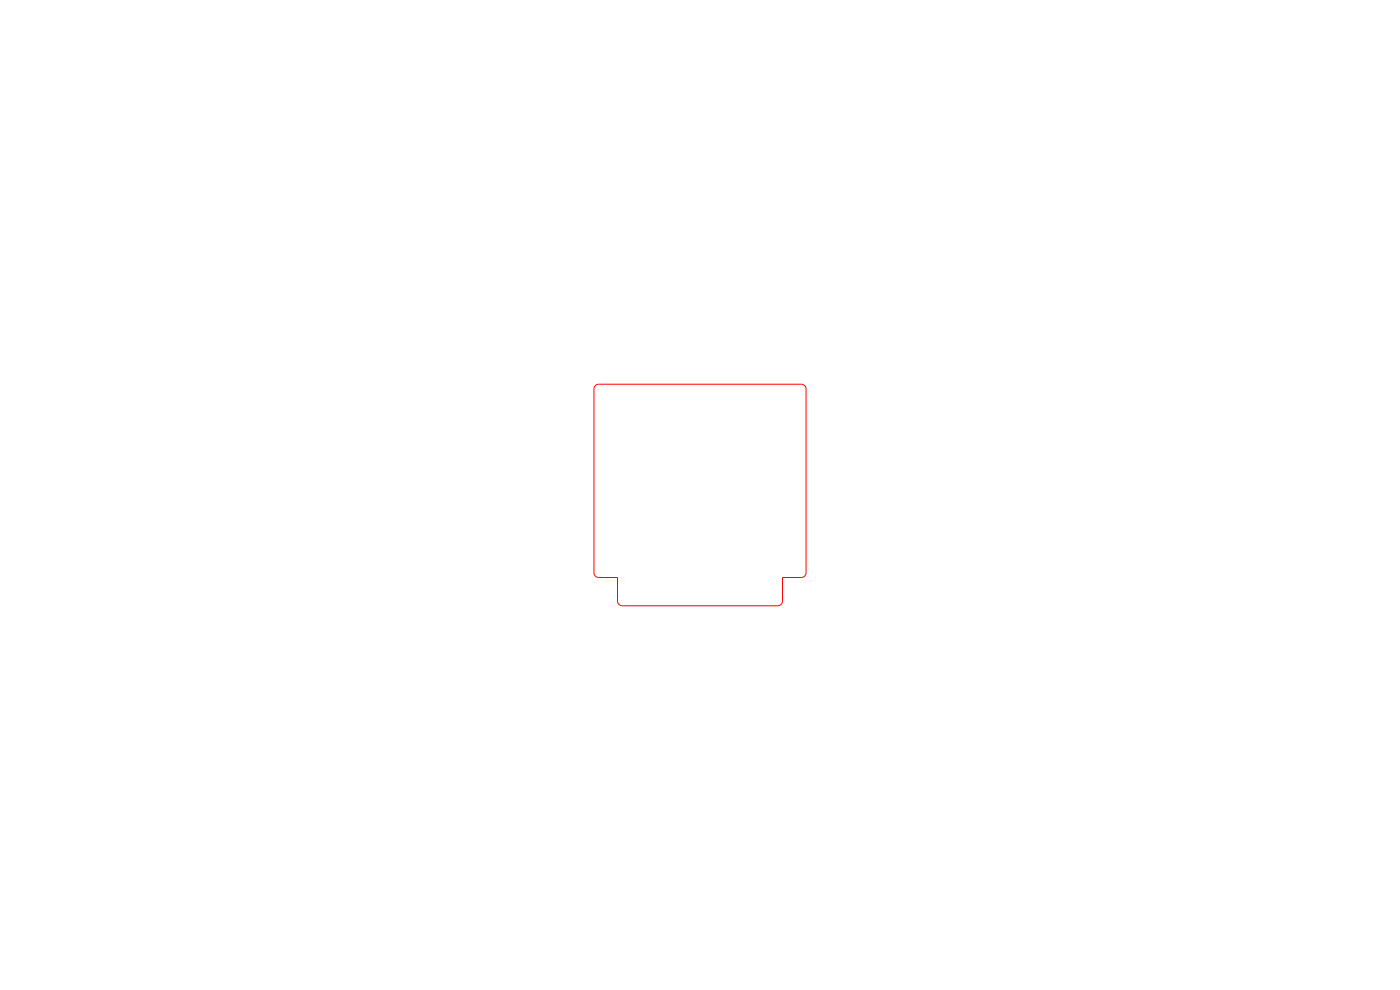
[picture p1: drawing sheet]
<svg xmlns="http://www.w3.org/2000/svg" width="297mm" height="210mm" viewBox="0 0 297 210" stroke-linecap="round" stroke-linejoin="round" font-family="sans-serif">
<path d="M126.3 81.8l.7-.3h43l.7 .3 .3 .7v39.1l-.2 .4-.6 .5h-4.2v5.1l-.3 .6-.7 .3h-33l-.7-.3-.3-.7v-5h-4.1l-.6-.3-.3-.7v-39.1z" fill="none" stroke="#f00" stroke-width=".21"/>
</svg>
